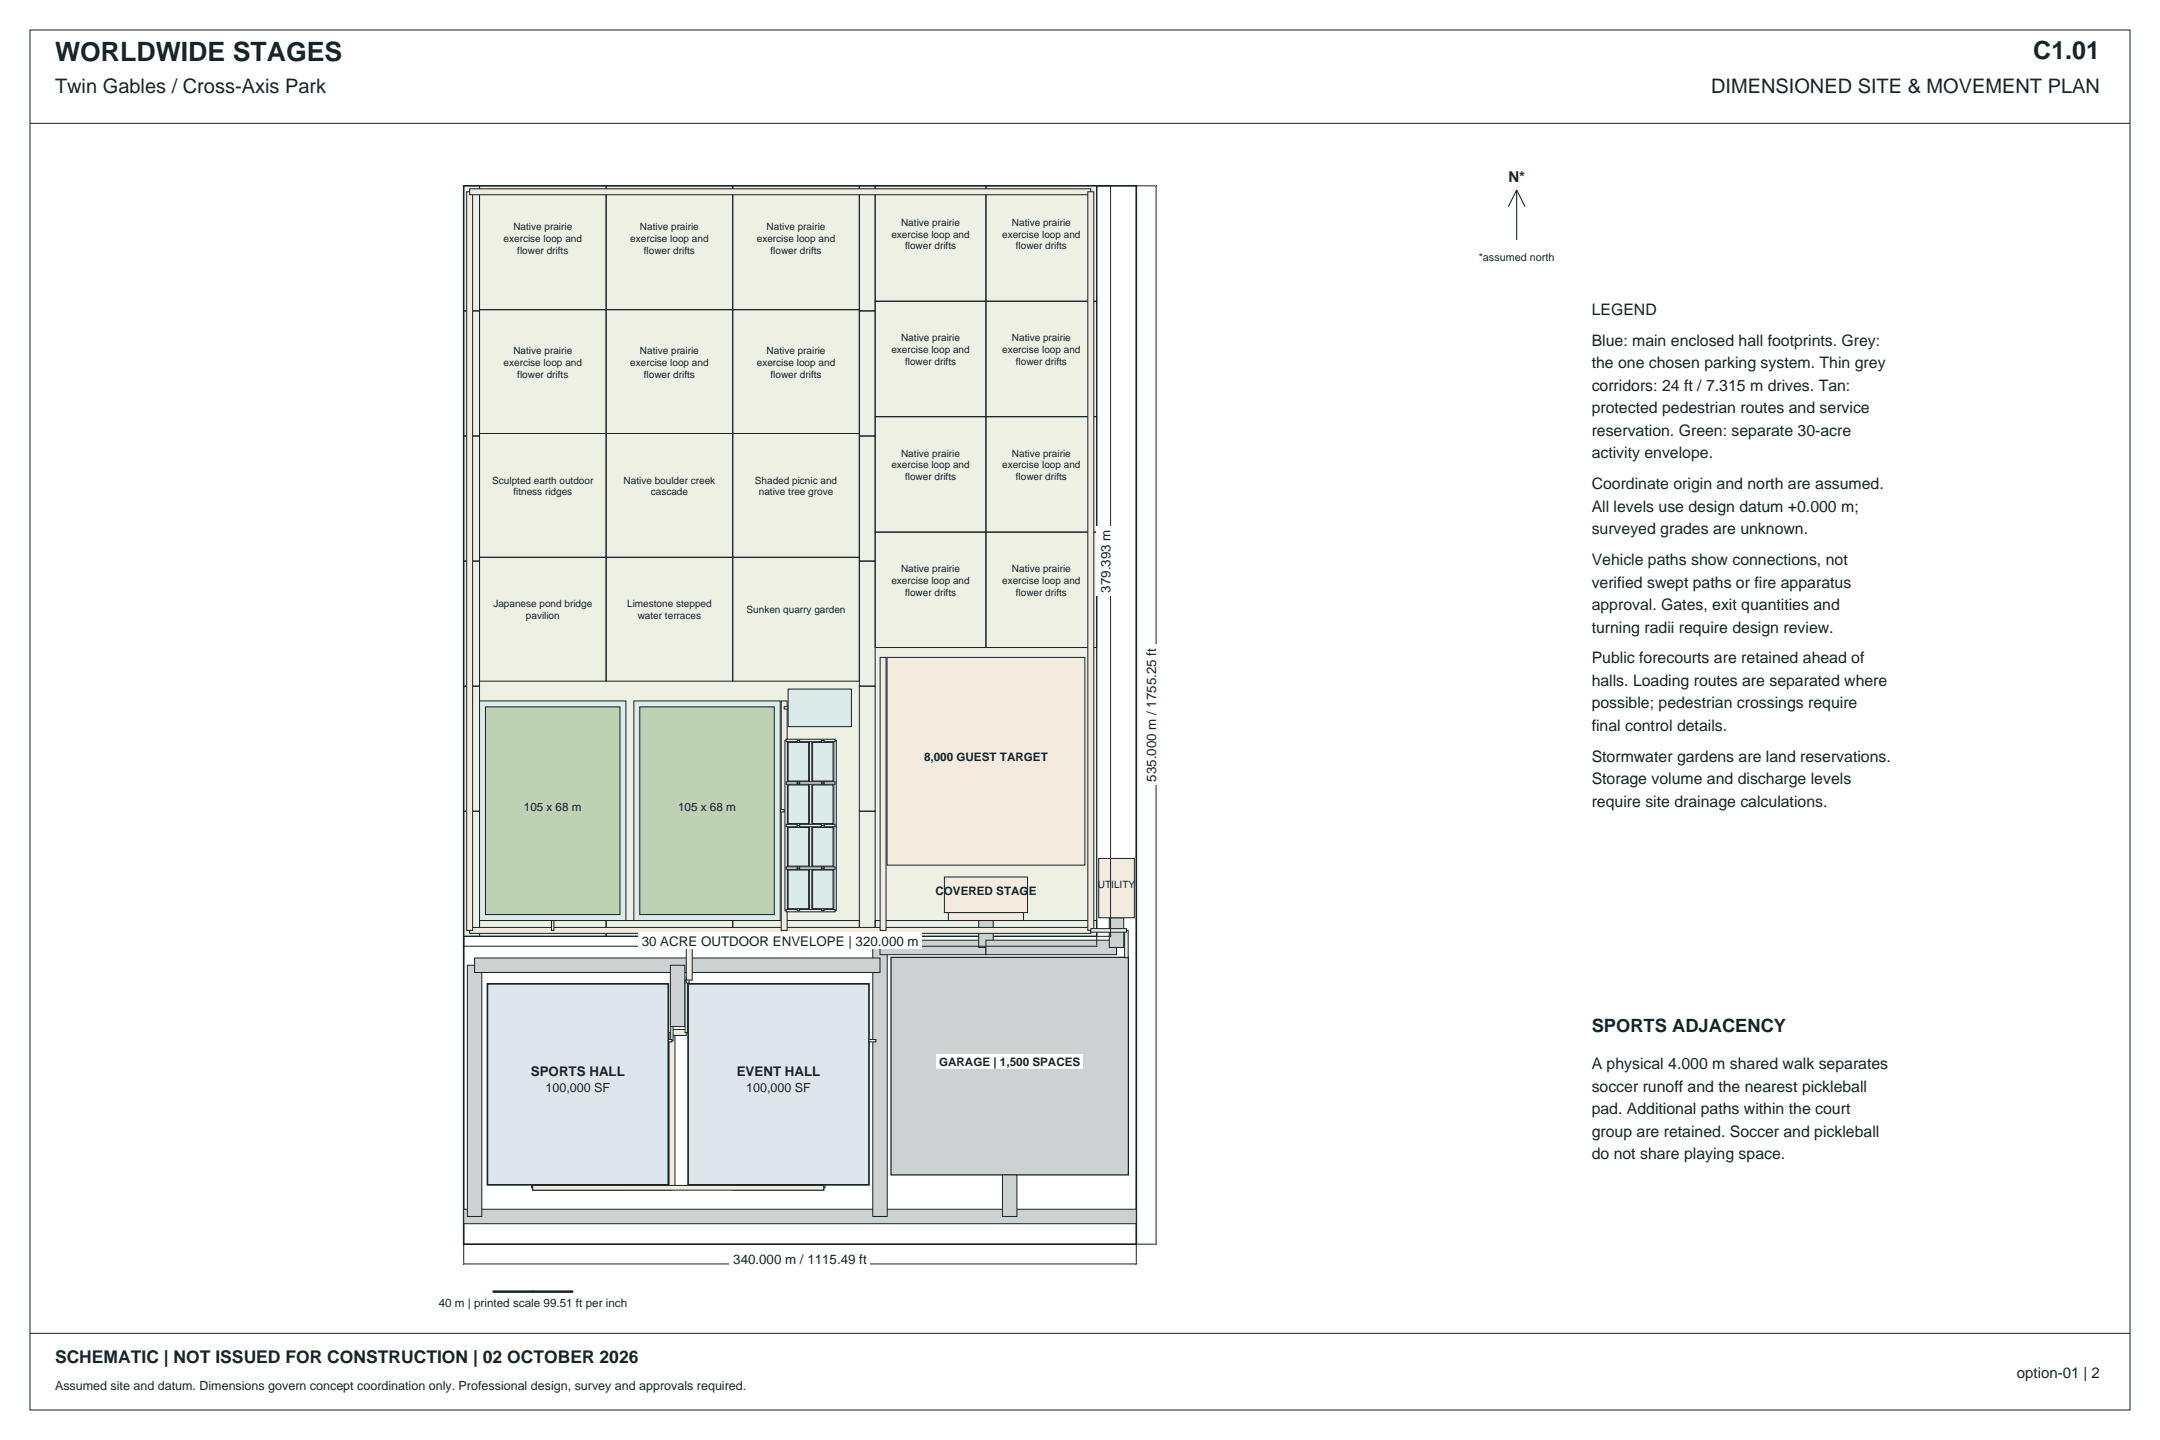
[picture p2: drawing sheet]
<svg xmlns="http://www.w3.org/2000/svg" width="914mm" height="610mm" viewBox="0 0 914 610" stroke-linecap="round" stroke-linejoin="round" font-family="sans-serif">
<defs><g id="words">
<text font-size="11.3" fill="#17242a" x="23.3" y="25.8">WORLDWIDE STAGES</text>
<text font-size="10.6" fill="#17242a" x="860.8" y="25">C1.01</text>
<g font-size="8.5" fill="#17242a">
<text x="23.3" y="39.2">Twin Gables / Cross-Axis Park</text>
<text x="724.3" y="39.2">DIMENSIONED SITE &amp; MOVEMENT PLAN</text>
</g>
<text font-size="7.8" fill="#17242a" x="673.8" y="436.7">SPORTS ADJACENCY</text>
<text font-size="7.4" fill="#17242a" x="23.3" y="577.1">SCHEMATIC | NOT ISSUED FOR CONSTRUCTION | 02 OCTOBER 2026</text>
<g font-size="6.7" fill="#17242a">
<text x="673.8" y="133.3">LEGEND</text>
<text x="673.8" y="146.4">Blue: main enclosed hall footprints. Grey:</text>
<text x="673.8" y="155.9">the one chosen parking system. Thin grey</text>
<text x="673.8" y="165.5">corridors: 24 ft / 7.315 m drives. Tan:</text>
<text x="673.8" y="175">protected pedestrian routes and service</text>
<text x="673.8" y="184.5">reservation. Green: separate 30-acre</text>
<text x="673.8" y="194">activity envelope.</text>
<text x="673.8" y="207.1">Coordinate origin and north are assumed.</text>
<text x="673.8" y="216.6">All levels use design datum +0.000 m;</text>
<text x="673.8" y="226.1">surveyed grades are unknown.</text>
<text x="673.8" y="239.2">Vehicle paths show connections, not</text>
<text x="673.8" y="248.7">verified swept paths or fire apparatus</text>
<text x="673.8" y="258.2">approval. Gates, exit quantities and</text>
<text x="673.8" y="267.8">turning radii require design review.</text>
<text x="673.8" y="280.8">Public forecourts are retained ahead of</text>
<text x="673.8" y="290.3">halls. Loading routes are separated where</text>
<text x="673.8" y="299.9">possible; pedestrian crossings require</text>
<text x="673.8" y="309.4">final control details.</text>
<text x="673.8" y="322.4">Stormwater gardens are land reservations.</text>
<text x="673.8" y="332">Storage volume and discharge levels</text>
<text x="673.8" y="341.5">require site drainage calculations.</text>
<text x="673.8" y="452.6">A physical 4.000 m shared walk separates</text>
<text x="673.8" y="462.1">soccer runoff and the nearest pickleball</text>
<text x="673.8" y="471.7">pad. Additional paths within the court</text>
<text x="673.8" y="481.2">group are retained. Soccer and pickleball</text>
<text x="673.8" y="490.7">do not share playing space.</text>
</g>
<g font-size="6.3" fill="#17242a">
<text x="638.5" y="76.9">N*</text>
<text x="853.8" y="583.5">option-01 | 2</text>
</g>
<g font-size="5.6" fill="#17242a">
<text x="470.1" y="250.9" transform="rotate(-90 470.1 250.9)">379.393 m</text>
<text x="489.4" y="330.9" transform="rotate(-90 489.4 330.9)">535.000 m / 1755.25 ft</text>
<text x="271.7" y="400.6">30 ACRE OUTDOOR ENVELOPE | 320.000 m</text>
<text x="224.7" y="455.7">SPORTS HALL</text>
<text x="311.9" y="455.7">EVENT HALL</text>
<text x="310.4" y="535.1">340.000 m / 1115.49 ft</text>
</g>
<g font-size="5.3" fill="#17242a">
<text x="231" y="462.4">100,000 SF</text>
<text x="315.9" y="462.4">100,000 SF</text>
<text x="23.3" y="588.4">Assumed site and datum. Dimensions govern concept coordination only. Professional design, survey and approvals required.</text>
</g>
<g font-size="4.9" fill="#17242a">
<text x="391.2" y="322.3">8,000 GUEST TARGET</text>
<text x="221.8" y="343.2">105 x 68 m</text>
<text x="287.1" y="343.2">105 x 68 m</text>
<text x="396" y="378.8">COVERED STAGE</text>
<text x="397.5" y="451.3">GARAGE | 1,500 SPACES</text>
<text x="185.7" y="553.1">40 m | printed scale 99.51 ft per inch</text>
</g>
<text font-size="4.6" fill="#17242a" x="626" y="110.4">*assumed north</text>
<g font-size="4.2" fill="#17242a">
<text x="381.5" y="95.6">Native prairie</text>
<text x="428.4" y="95.6">Native prairie</text>
<text x="217.3" y="97.3">Native prairie</text>
<text x="270.9" y="97.3">Native prairie</text>
<text x="324.5" y="97.3">Native prairie</text>
<text x="377.3" y="100.6">exercise loop and</text>
<text x="424.2" y="100.6">exercise loop and</text>
<text x="213.2" y="102.4">exercise loop and</text>
<text x="219" y="107.4">flower drifts</text>
<text x="266.8" y="102.4">exercise loop and</text>
<text x="272.6" y="107.4">flower drifts</text>
<text x="320.4" y="102.4">exercise loop and</text>
<text x="326.2" y="107.4">flower drifts</text>
<text x="383.1" y="105.6">flower drifts</text>
<text x="430" y="105.6">flower drifts</text>
<text x="217.3" y="149.8">Native prairie</text>
<text x="270.9" y="149.8">Native prairie</text>
<text x="324.5" y="149.8">Native prairie</text>
<text x="377.3" y="149.5">exercise loop and</text>
<text x="381.5" y="144.4">Native prairie</text>
<text x="424.2" y="149.5">exercise loop and</text>
<text x="428.4" y="144.4">Native prairie</text>
<text x="213.2" y="154.8">exercise loop and</text>
<text x="266.8" y="154.8">exercise loop and</text>
<text x="320.4" y="154.8">exercise loop and</text>
<text x="383.1" y="154.5">flower drifts</text>
<text x="430" y="154.5">flower drifts</text>
<text x="219" y="159.8">flower drifts</text>
<text x="272.6" y="159.8">flower drifts</text>
<text x="326.2" y="159.8">flower drifts</text>
<text x="381.5" y="193.3">Native prairie</text>
<text x="428.4" y="193.3">Native prairie</text>
<text x="377.3" y="198.3">exercise loop and</text>
<text x="383.1" y="203.3">flower drifts</text>
<text x="424.2" y="198.3">exercise loop and</text>
<text x="430" y="203.3">flower drifts</text>
<text x="208.4" y="204.7">Sculpted earth outdoor</text>
<text x="217.3" y="209.7">fitness ridges</text>
<text x="264" y="204.7">Native boulder creek</text>
<text x="275.5" y="209.7">cascade</text>
<text x="319.6" y="204.7">Shaded picnic and</text>
<text x="321.2" y="209.7">native tree grove</text>
<text x="381.5" y="242.2">Native prairie</text>
<text x="428.4" y="242.2">Native prairie</text>
<text x="377.3" y="247.2">exercise loop and</text>
<text x="424.2" y="247.2">exercise loop and</text>
<text x="208.9" y="257.1">Japanese pond bridge</text>
<text x="265.5" y="257.1">Limestone stepped</text>
<text x="383.1" y="252.2">flower drifts</text>
<text x="430" y="252.2">flower drifts</text>
<text x="222.6" y="262.1">pavilion</text>
<text x="270" y="262.1">water terraces</text>
<text x="316" y="259.6">Sunken quarry garden</text>
<text x="464.8" y="376">UTILITY</text>
</g>
</g></defs>
<path d="M12.7 12.7h889v584.2h-889zM12.7 52.2h889M12.7 564.4h889" fill="none" stroke="#17242a" stroke-width=".42"/>
<path d="M196.3 78.7h284.7v448h-284.7z" fill="none" stroke="#17242a" stroke-width=".71" stroke-linecap="butt"/>
<path d="M196.3 78.7h268v317.7h-268z" fill-rule="evenodd" fill="#edf0e3" stroke="#17242a" stroke-width=".53"/>
<g fill="none" stroke="#17242a" stroke-width=".42">
<path d="M196.3 78.7h6.7v52.9h-6.7zM203 78.7h53.6v52.4h-53.6zM256.6 78.7h53.6v52.4h-53.6zM310.2 78.7h53.6v52.4h-53.6zM363.8 78.7h6.7v52.9h-6.7zM370.5 78.7h46.9v48.8h-46.9zM417.4 78.7h46.9v48.8h-46.9zM196.3 131.6h6.7v53h-6.7zM203 131.1h53.6v52.4h-53.6zM256.6 131.1h53.6v52.4h-53.6zM310.2 131.1h53.6v52.4h-53.6zM363.8 131.6h6.7v53h-6.7z"/>
<path d="M370.5 127.5h46.9v48.9h-46.9zM417.4 127.5h46.9v48.9h-46.9zM370.5 176.4h46.9v48.9h-46.9zM417.4 176.4h46.9v48.9h-46.9zM196.3 184.6h6.7v52.9h-6.7zM203 183.5h53.6v52.4h-53.6zM256.6 183.5h53.6v52.4h-53.6zM310.2 183.5h53.6v52.4h-53.6zM363.8 184.6h6.7v52.9h-6.7zM196.3 237.5h6.7v53h-6.7zM203 235.9h53.6v52.5h-53.6zM256.6 235.9h53.6v52.5h-53.6z"/>
<path d="M310.2 235.9h53.6v52.5h-53.6zM363.8 237.5h6.7v53h-6.7zM370.5 225.3h46.9v48.8h-46.9zM417.4 225.3h46.9v48.8h-46.9zM196.3 290.5h6.7v52.9h-6.7zM363.8 290.5h6.7v52.9h-6.7zM196.3 343.4h6.7v53h-6.7zM363.8 343.4h6.7v53h-6.7zM203 389.7h53.6v6.7h-53.6zM256.6 389.7h53.6v6.7h-53.6zM310.2 389.7h53.6v6.7h-53.6zM370.5 389.7h46.9v6.7h-46.9z"/>
<path d="M417.4 389.7h46.9v6.7h-46.9z"/>
</g>
<g fill="#dde6ec" stroke="#17242a" stroke-width=".71" stroke-linecap="butt">
<path d="M206.4 416.5h76.5v85.1h-76.5z" fill-rule="evenodd"/>
<path d="M291.3 416.5h76.6v85.1h-76.6z" fill-rule="evenodd"/>
</g>
<path d="M377.2 405.3h100.5v92.1h-100.5z" fill-rule="evenodd" fill="#ced1d1" stroke="#17242a" stroke-width=".53"/>
<g fill="#ced1d1" stroke="#17242a" stroke-width=".42">
<path d="M196.3 511.9h284.7v6.1h-284.7z" fill-rule="evenodd"/>
<path d="M197.8 408.6h6.2v106.4h-6.2z" fill-rule="evenodd"/>
<path d="M369.5 401.1h6.1v113.9h-6.1z" fill-rule="evenodd"/>
<path d="M200.9 405.6h171.6v6.1h-171.6z" fill-rule="evenodd"/>
<path d="M283.8 408.6h6.1v26h-6.1z" fill-rule="evenodd"/>
<path d="M424.4 497.4h6.1v17.6h-6.1z" fill-rule="evenodd"/>
<path d="M372.5 398h44.9v6.1h-44.9z" fill-rule="evenodd"/>
<path d="M414.3 389.7h6.1v11.4h-6.1z" fill-rule="evenodd"/>
<path d="M417.4 398h55.3v6.1h-55.3z" fill-rule="evenodd"/>
<path d="M469.6 388.5h6.1v12.6h-6.1z" fill-rule="evenodd"/>
</g>
<g fill="#f3ebdd" stroke="#17242a" stroke-width=".42">
<path d="M225.5 501.8h59v2h-59z" fill-rule="evenodd"/>
<path d="M283.2 437.1h2.5v65.7h-2.5z" fill-rule="evenodd"/>
<path d="M284.5 435.8h6v2.5h-6z" fill-rule="evenodd"/>
<path d="M290 414.9h1v22.2h-1z" fill-rule="evenodd"/>
<path d="M290.5 413.6h1.3v2.6h-1.3z" fill-rule="evenodd"/>
<path d="M290.5 393.9h2.5v21h-2.5z" fill-rule="evenodd"/>
<path d="M225 501.6h1v1.2h-1z" fill-rule="evenodd"/>
<path d="M263.3 501.6h1v1.2h-1z" fill-rule="evenodd"/>
<path d="M225.5 501.8h38.3v2h-38.3z" fill-rule="evenodd"/>
<path d="M283.9 434.6h1v6h-1z" fill-rule="evenodd"/>
<path d="M282.9 440.1h1.5v1h-1.5z" fill-rule="evenodd"/>
<path d="M309.9 501.6h1.1v1.2h-1.1z" fill-rule="evenodd"/>
<path d="M348.2 501.6h1v1.2h-1z" fill-rule="evenodd"/>
<path d="M310.4 501.8h38.3v2h-38.3z" fill-rule="evenodd"/>
<path d="M367.9 440.1h2.9v1h-2.9z" fill-rule="evenodd"/>
<path d="M198.8 392.6h263v2.5h-263z" fill-rule="evenodd"/>
<path d="M197.6 81.2h2.5v312.7h-2.5z" fill-rule="evenodd"/>
<path d="M198.8 79.9h263v2.5h-263z" fill-rule="evenodd"/>
<path d="M460.5 81.2h2.5v312.7h-2.5z" fill-rule="evenodd"/>
<path d="M330.7 296.7h2.5v97.2h-2.5z" fill-rule="evenodd"/>
<path d="M332.3 313.5h1v72h-1z" fill-rule="evenodd"/>
<path d="M342.6 313.5h1.1v72h-1.1z" fill-rule="evenodd"/>
<path d="M353 313.5h1v72h-1z" fill-rule="evenodd"/>
<path d="M332.8 385h20.7v1h-20.7z" fill-rule="evenodd"/>
<path d="M332.8 367h20.7v1h-20.7z" fill-rule="evenodd"/>
<path d="M332.8 349h20.7v1h-20.7z" fill-rule="evenodd"/>
<path d="M332.8 331h20.7v1h-20.7z" fill-rule="evenodd"/>
<path d="M332.8 312.9h20.7v1.1h-20.7z" fill-rule="evenodd"/>
<path d="M337.5 384.7h1v.8h-1z" fill-rule="evenodd"/>
<path d="M337.5 367.5h1v.8h-1z" fill-rule="evenodd"/>
<path d="M347.8 384.7h1v.8h-1z" fill-rule="evenodd"/>
<path d="M347.8 367.5h1v.8h-1z" fill-rule="evenodd"/>
<path d="M337.5 366.7h1v.8h-1z" fill-rule="evenodd"/>
<path d="M337.5 349.5h1v.8h-1z" fill-rule="evenodd"/>
<path d="M347.8 366.7h1v.8h-1z" fill-rule="evenodd"/>
<path d="M347.8 349.5h1v.8h-1z" fill-rule="evenodd"/>
<path d="M337.5 348.6h1v.9h-1z" fill-rule="evenodd"/>
<path d="M337.5 331.5h1v.8h-1z" fill-rule="evenodd"/>
<path d="M347.8 348.6h1v.9h-1z" fill-rule="evenodd"/>
<path d="M347.8 331.5h1v.8h-1z" fill-rule="evenodd"/>
<path d="M337.5 330.6h1v.9h-1z" fill-rule="evenodd"/>
<path d="M337.5 313.5h1v.8h-1z" fill-rule="evenodd"/>
<path d="M347.8 330.6h1v.9h-1z" fill-rule="evenodd"/>
<path d="M347.8 313.5h1v.8h-1z" fill-rule="evenodd"/>
<path d="M233.5 389.7h1v4.2h-1z" fill-rule="evenodd"/>
<path d="M330.3 342.7h1.7v1h-1.7z" fill-rule="evenodd"/>
<path d="M332 299.2h1.6v1h-1.6z" fill-rule="evenodd"/>
<path d="M372.6 278.3h2.5v115.6h-2.5z" fill-rule="evenodd"/>
<path d="M476.1 393.9h1.5v11.5h-1.5z" fill-rule="evenodd"/>
<path d="M461.8 393.1h15v1.5h-15z" fill-rule="evenodd"/>
<path d="M225.5 501.8h123.2v2h-123.2z" fill-rule="evenodd"/>
</g>
<g fill="#dbebe9" stroke="#17242a" stroke-width=".42">
<path d="M203 296.7h62v93h-62z" fill-rule="evenodd"/>
<path d="M268.3 296.7h62v93h-62z" fill-rule="evenodd"/>
<path d="M333.6 368.3h8.7v16.4h-8.7z" fill-rule="evenodd"/>
<path d="M344 368.3h8.7v16.4h-8.7z" fill-rule="evenodd"/>
<path d="M333.6 350.3h8.7v16.4h-8.7z" fill-rule="evenodd"/>
<path d="M344 350.3h8.7v16.4h-8.7z" fill-rule="evenodd"/>
<path d="M333.6 332.3h8.7v16.3h-8.7z" fill-rule="evenodd"/>
<path d="M344 332.3h8.7v16.3h-8.7z" fill-rule="evenodd"/>
<path d="M333.6 314.3h8.7v16.3h-8.7z" fill-rule="evenodd"/>
<path d="M344 314.3h8.7v16.3h-8.7z" fill-rule="evenodd"/>
<path d="M333.6 291.7h26.8v15.9h-26.8z" fill-rule="evenodd"/>
</g>
<g fill="#bcd2b2" stroke="#17242a" stroke-width=".42">
<path d="M205.5 299.2h57v88h-57z" fill-rule="evenodd"/>
<path d="M270.8 299.2h57v88h-57z" fill-rule="evenodd"/>
</g>
<g fill="#f3ebdd" stroke="#17242a" stroke-width=".42">
<path d="M375.5 278.3h83.8v87.9h-83.8z" fill-rule="evenodd"/>
<path d="M399.8 371.3h35.2v15h-35.2z" fill-rule="evenodd"/>
<path d="M401.5 386.3h31.8v3.4h-31.8z" fill-rule="evenodd"/>
<path d="M465.1 363.4h15.1v25.1h-15.1z" fill-rule="evenodd"/>
</g>
<path d="M396.5 446h61.9v6.4h-61.9z" fill-rule="evenodd" fill="#fff"/>
<path d="M196.3 526.7v7.9M196.3 535.1h284.7M481 526.7v7.9" fill="none" stroke="#17242a" stroke-width=".42"/>
<path d="M196.6 534.8l-.6 .6M481.3 534.8l-.6 .6" fill="none" stroke="#17242a" stroke-width=".46"/>
<path d="M309 529.1h59.3v7h-59.3z" fill-rule="evenodd" fill="#fff"/>
<path d="M481 78.7h7.9M489.4 78.7v448M481 526.7h7.9" fill="none" stroke="#17242a" stroke-width=".42"/>
<path d="M489.7 78.4l-.6 .6M489.7 526.4l-.6 .6" fill="none" stroke="#17242a" stroke-width=".46"/>
<path d="M483.4 273h7.1v59.3h-7.1z" fill-rule="evenodd" fill="#fff"/>
<path d="M642.1 80.4v21.2M642.1 80.4l-3.6 7.1M642.1 80.4l3.5 7.1M196.6 400.3l-.6 .6M464.6 400.3l-.6 .6" fill="none" stroke="#17242a" stroke-width=".46"/>
<path d="M196.3 396.4v3.7M464.3 396.4v3.7M196.3 400.6h268" fill="none" stroke="#17242a" stroke-width=".42"/>
<path d="M270.3 394.6h120v7h-120z" fill-rule="evenodd" fill="#fff"/>
<path d="M464.3 78.7h5.3M470.1 78.7v317.7M464.3 396.4h5.3" fill="none" stroke="#17242a" stroke-width=".42"/>
<path d="M470.4 78.4l-.5 .6M470.4 396.1l-.5 .6" fill="none" stroke="#17242a" stroke-width=".46"/>
<path d="M464.1 222.8h7.1v29.5h-7.1z" fill-rule="evenodd" fill="#fff"/>
<path d="M208.9 546.8h33.5" fill="none" stroke="#17242a" stroke-width="1.1" stroke-linecap="butt"/>
<path d="M208.9 546.4v.8M225.6 546.4v.8M242.4 546.4v.8" fill="none" stroke="#17242a" stroke-width=".71" stroke-linecap="butt"/>
<use href="#words"/>
</svg>
